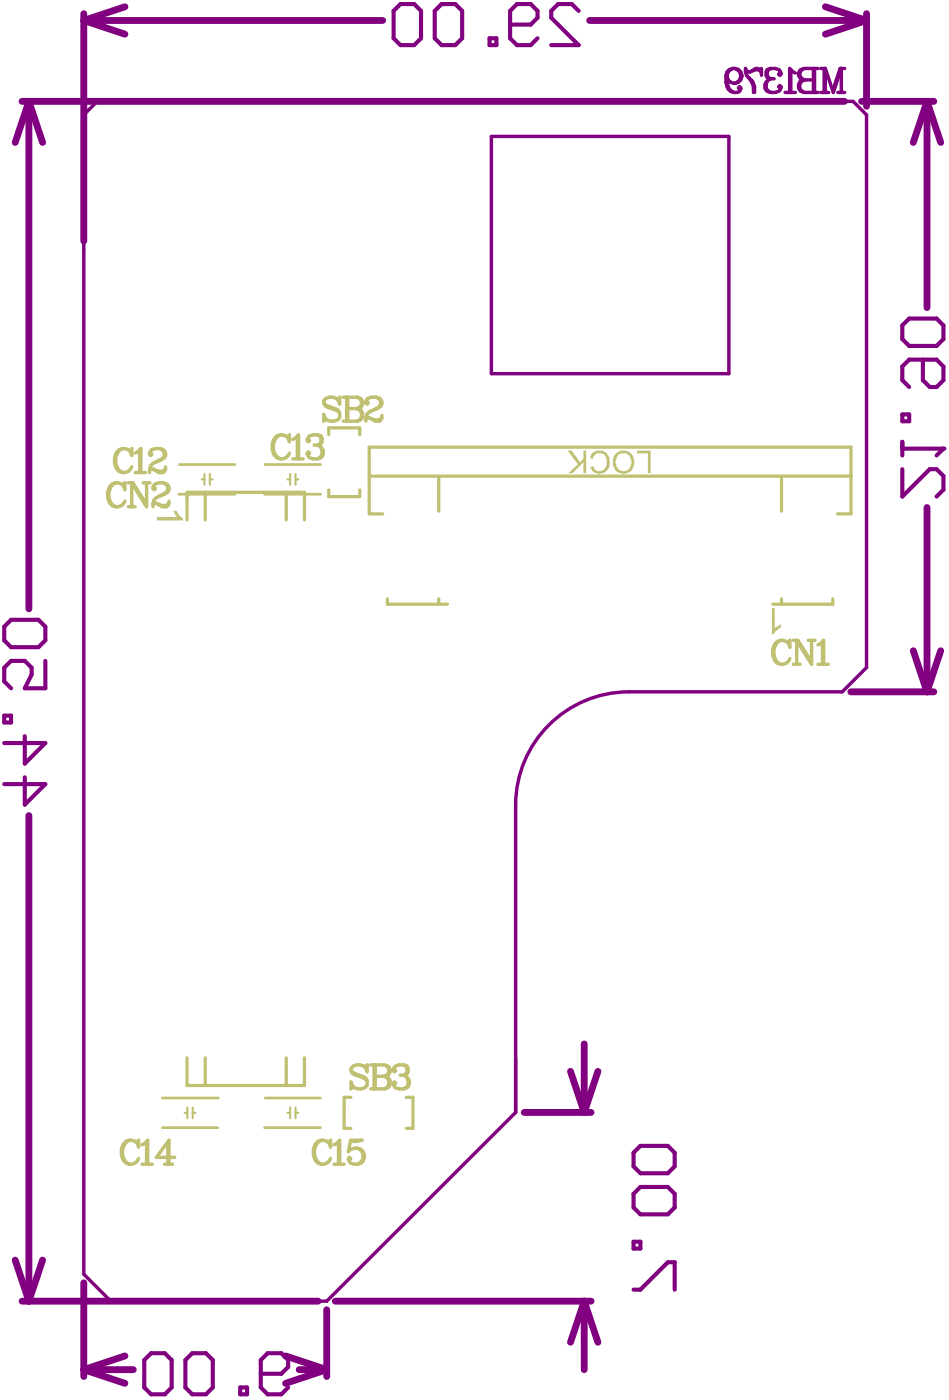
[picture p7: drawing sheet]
<svg xmlns="http://www.w3.org/2000/svg" width="117mm" height="173mm" viewBox="0 0 117 173" stroke-linecap="round" stroke-linejoin="round" font-family="sans-serif">
<g fill="none" stroke="#c0c073" stroke-width=".4">
<path d="M40.6 53.7v-.9h3.8v.9M45.6 58.8h59.4M54.1 58.8v4.3M96.5 58.8v4.3M23.1 64.2v-3.4h14.5v3.4M25.3 60.8v3.4M35.3 60.8v3.4M40.6 60.5v.8h3.8v-.8M47.2 63.5h-1.6v-8.3h59.4v8.3h-1.6M47.8 73.9v.7h7.4M54.1 73.9v.7M96.5 73.9v.7"/>
<path d="M102.8 73.9v.7h-7.4M23.1 130.6v3.4h14.5v-3.4M25.3 130.6v3.4M35.3 130.6v3.4M43.3 135.5h-.8v3.8h.8M50.1 135.5h.9v3.8h-.9"/>
</g>
<g fill="none" stroke="#c0c073" stroke-width=".27">
<path d="M24.9 59.2h.3M25.2 58.5v1.4M25.9 59.2h.3M25.9 58.5v1.4M35.5 59.2h.3M35.8 58.5v1.4M36.5 58.5v1.4M36.5 59.2h.3M22.8 137.4h.3M23.1 136.7v1.4M23.8 137.4h.3M23.8 136.7v1.4"/>
<path d="M35.5 137.4h.3M35.8 136.7v1.4M36.5 137.4h.3M36.5 136.7v1.4"/>
</g>
<path d="M22.2 57.4h6.8M32.7 57.4h6.9M22.1 61h6.9M32.6 61h7M20 139.2h6.9M20 135.6h6.9M32.6 139.2h7M32.7 135.6h6.9" fill="none" stroke="#c0c073" stroke-width=".33"/>
<g fill="#c0c073">
<path d="M95.3 75.1h.3v2.4l.8-.4v.4h-.2l-.4 .4-.3 .4h-.2z"/>
<path d="M19.4 63.8h2.5h-.1l-.4-.6v-.1h.4l.3 .5 .5 .4v.3h-3.2z"/>
</g>
<g fill="none" stroke="#c0c073" stroke-width=".42">
<path d="M14.3 59.6l.7 .2 .3 .2M14.3 59.6a1.41 1.41 0 0 0-1 1.8 1.24 1.24 0 0 0 1 1.2M14.3 59.6a1.68 1.68 0 0 0 0 3M15.4 59.6v.9l-.1-.5zM15.8 59.6h.6l1.7 2.7M16.3 59.6v3M17.7 59.6h.8M18.1 59.6v3l-1.7-2.7M20.1 59.6a.72 .72 0 0 1 .5 1.1l-1.3 .7-.3 .3-.1 .4v.5M20.1 59.6l.5 .2a.67 .67 0 0 1 .1 .9l-.4 .3-.7 .3M20.1 59.6h-.5l-.4 .2-.3 .4v.1l.1 .2 .2-.2-.2-.1M15.4 61.9a1 1 0 0 1-1.1 .7"/>
<path d="M15.8 62.6h.9M19.3 62.1l.7 .5h.6l.3-.5M19.3 62.1h-.3l-.1 .2M19.3 62.1l.7 .3h.4l.5-.3M20.9 61.9v.2M96.4 79.1l.7 .1 .2 .3M96.4 79.1a1.41 1.41 0 0 0-1 1.8 1.24 1.24 0 0 0 1 1.1M96.4 79.1a1.68 1.68 0 0 0 0 2.9M97.5 79.1v.8l-.2-.4zM97.9 79.1h.6l1.7 2.6M98.3 79.1v2.9M99.7 79.1h.9"/>
<path d="M100.2 79.1v2.9l-1.7-2.7M101 79.6l.2-.1 .5-.4v2.9M101.5 79.2v2.8M97.5 81.3a1 1 0 0 1-1.1 .7M97.9 82h.9M101 82h1.2M43.3 133.6l.2 .4-.2 .4zM43.3 132.2l.3 .4 1.4 .6 .3 .3M43.3 132.2l.3 .3 1.4 .5 .3 .5M45.2 131.9a1.17 1.17 0 0 0-1.9 0v.3M45.3 131.5v.8l-.1-.4zM45.3 133.5v.5a1.17 1.17 0 0 1-1.8 0"/>
<path d="M45.7 131.5h1.7M45.7 134.4h1.7M46.2 131.5v2.9M46.3 131.5v2.9M46.3 132.9h1.1M47.4 131.5l.5 .1a.68 .68 0 0 1 0 1.2l-.5 .1M47.4 132.9a.78 .78 0 0 1 .8 .8 .78 .78 0 0 1-.8 .7M47.4 131.5a.72 .72 0 0 1 .6 .7 .72 .72 0 0 1-.6 .7M47.4 132.9a.8 .8 0 0 1 .6 .8 .8 .8 0 0 1-.6 .7M48.7 133.9l.1-.2-.1-.1-.2 .1v.2l.3 .4 .4 .1h.6M49.4 132.8h.4M49.8 131.5h-.6l-.4 .1-.3 .5v.1l.2 .1 .1-.1-.1-.1"/>
<path d="M49.8 131.5l.4 .1 .2 .3v.4l-.2 .3-.4 .2M49.8 131.5l.3 .1 .1 .3v.4l-.1 .3-.3 .2M49.8 132.8a.86 .86 0 0 1 .7 .8 .86 .86 0 0 1-.7 .8M50.2 133a.9 .9 0 0 1-.4 1.4M16 140.8l.7 .1 .3 .3M16 140.8a1.41 1.41 0 0 0-1 1.8 1.24 1.24 0 0 0 1 1.1M16 140.8a1.68 1.68 0 0 0 0 2.9M17.1 143a1 1 0 0 1-1.1 .7M17.1 140.8v.8l-.1-.4zM17.5 143.7h1.3M17.5 141.4l.3-.2 .4-.4v2.9M18.1 140.9v2.8"/>
<path d="M20.3 143.7h1M20.7 141.1v2.6M21.6 142.9h-2.3l1.6-2.1v2.9M39.7 140.8l.7 .1 .3 .3M39.7 140.8a1.41 1.41 0 0 0-1 1.8 1.24 1.24 0 0 0 1 1.1M39.7 140.8a1.68 1.68 0 0 0 0 2.9M40.8 140.8v.8l-.1-.4zM40.8 143a1 1 0 0 1-1.1 .7M41.2 143.7h1.3M41.2 141.4l.3-.2 .4-.4v2.9M41.8 140.9v2.8M43.1 143.2l.2-.2-.2-.1-.1 .1v.2a.86 .86 0 0 0 1.1 .5"/>
<path d="M43.3 140.9h.7l.7-.1h-1.4l-.3 1.4 .3-.3 .4-.1h.4M44.1 141.8a1 1 0 0 1 .9 1 1 1 0 0 1-.9 .9M44.1 141.8a1.04 1.04 0 0 1 .7 1 1.04 1.04 0 0 1-.7 .9"/>
</g>
<g fill="#c0c073">
<path d="M78.6 55.6h1.7v2.8h-.3v-2.4h-1.4z"/>
<path d="M72.9 56.1l.3-.2a1.22 1.22 0 0 1 1.3-.2 1.22 1.22 0 0 1 .7 1.2l.1 .2-.1 .1a1.22 1.22 0 0 1-1.8 1.1h-.1l-.2-.1-.2-.5 .4-.1a.74 .74 0 0 0 .6 .6 .74 .74 0 0 0 .7-.4l.2-.1a1.83 1.83 0 0 0-.2-1.6l-.5-.1a.51 .51 0 0 0-.7 .2l-.1 .1-.1 .4-.3-.1z"/>
<path d="M70.1 55.6h.5l1 1.5 .4-.4v-1.1h.3v2.8h-.3v-1.3l-1.3 1.3h-.6l1.2-1.1z"/>
<path d="M75.8 56.2a1.36 1.36 0 0 1 1.7-.5 1.36 1.36 0 0 1 .8 1.5 1.31 1.31 0 0 1-1.5 1.3l-.1-.1a1.01 1.01 0 0 1-1-.9h-.1v-.8zM76.2 56.2a1.34 1.34 0 0 0 .2 1.8h.1a.56 .56 0 0 0 .8 .1h.1v-.1l.3-.1v-.1l.1-.2 .1-.4v-.4h-.1a.58 .58 0 0 0-.2-.6l-.1-.1a.63 .63 0 0 0-.7-.1h-.2v.1h-.2z"/>
</g>
<g fill="none" stroke="#c0c073" stroke-width=".42">
<path d="M15.1 55.4l.7 .1 .3 .3M15.1 55.4a1.41 1.41 0 0 0-1 1.8 1.24 1.24 0 0 0 1 1.1M15.1 55.4a1.68 1.68 0 0 0 0 2.9M16.3 55.4v.8l-.2-.4zM16.3 57.6a1 1 0 0 1-1.2 .7M16.7 58.3h1.2M16.7 55.9l.3-.1 .4-.4v2.9M17.2 55.5v2.8M18.9 57.9l.7 .4h.5l.3-.4M18.9 57.9h-.3l-.1 .2M18.9 57.9l.7 .3h.4l.4-.3M19.2 57.1a1.05 1.05 0 0 0-.7 1.2"/>
<path d="M19.7 55.4h-.5l-.5 .1-.2 .4v.2l.1 .1 .1-.1-.1-.2M19.7 55.4l.4 .1a.67 .67 0 0 1 .2 1l-.4 .3-.7 .3M19.7 55.4a.72 .72 0 0 1 .4 1.1l-.9 .6M20.4 57.6v.3M34.6 53.7l.7 .1 .3 .3M34.6 53.7a1.41 1.41 0 0 0-1 1.8 1.24 1.24 0 0 0 1 1.2M34.6 53.7a1.68 1.68 0 0 0 0 3M35.7 53.7v.8l-.1-.4zM35.7 55.9a1 1 0 0 1-1.1 .8M36.1 56.7h1.3M36.1 54.3l.3-.2 .4-.4v3M36.7 53.8v2.9"/>
<path d="M38.1 56.1l.1-.2-.1-.1-.2 .1v.2l.3 .4 .4 .2h.6M38.8 55h.4M39.2 53.7h-.6l-.4 .1-.3 .5v.1l.2 .1 .1-.1-.1-.1M39.2 53.7l.4 .1 .2 .3v.4l-.2 .3-.4 .2M39.2 53.7l.3 .1 .1 .3v.4l-.1 .3-.3 .2M39.2 55a.86 .86 0 0 1 .7 .8 .86 .86 0 0 1-.7 .9M39.6 55.2a.9 .9 0 0 1-.4 1.5M39.9 51.2l.2 .4-.2 .4zM39.9 49.7l.3 .5 1.4 .5 .3 .3M39.9 49.7l.6 .5 1.1 .4 .3 .4M41.8 49.5a1.17 1.17 0 0 0-1.9 0v.2M41.9 49v.9l-.1-.4z"/>
<path d="M41.9 51v.6a1.17 1.17 0 0 1-1.8 0M42.4 49h1.7M42.4 52h1.7M42.8 49v3M42.9 49v3M42.9 50.5h1.2M44.1 49l.4 .2a.68 .68 0 0 1 0 1.1l-.4 .2M44.1 50.5a.78 .78 0 0 1 .7 .7 .78 .78 0 0 1-.7 .8M44.1 49a.72 .72 0 0 1 .5 .7 .72 .72 0 0 1-.5 .8M44.1 50.5a.8 .8 0 0 1 .5 .7 .8 .8 0 0 1-.5 .8M45.6 51.6l.7 .4h.5l.3-.4M45.6 51.6h-.3l-.1 .1"/>
<path d="M45.6 51.6l.7 .3h.4l.4-.3M46.4 49h-.5l-.5 .2-.2 .4v.1l.1 .2 .1-.2-.1-.1M46.4 49a.72 .72 0 0 1 .4 1.2l-1.2 .7-.3 .3-.1 .4v.4M46.4 49l.4 .2a.67 .67 0 0 1 .2 1l-.4 .3-.7 .2M47.1 51.3v.3"/>
</g>
<g fill="none" stroke="#800080" stroke-width=".85">
<path d="M2.7 12.5h101.5M3.6 12.5l-1.7 5.1M3.6 12.5v62.7M3.6 12.5l1.7 5.1M10.3 1.7v28.1M10.3 2.5l5.1 1.7M10.3 2.5h36.9M15.4 .8l-5.1 1.7M72.8 2.5h34.1M101.9 .8l5 1.7M106.3 12.5h9M106.9 1.7v11.4"/>
<path d="M106.9 2.5l-5 1.7M114.4 12.5l1.7 5.1M114.4 12.5v25.5M114.4 12.5l-1.7 5.1M114.4 62.7v22.7M105 85.4h10.3M112.7 80.3l1.7 5.1M116.1 80.3l-1.7 5.1M3.6 100.7v60M64.7 137.4h8.2M70.4 132.3l1.7 5.1M72.1 128.9v8.5"/>
<path d="M73.8 132.3l-1.7 5.1M1.9 155.6l1.7 5.1M5.3 155.6l-1.7 5.1M10.3 158.4v11.6M2.7 160.7h36.6M10.3 169.1h6.2M10.3 169.1l5.1 1.7M15.4 167.4l-5.1 1.7M35.2 167.4l5.1 1.7M36.9 169.1h3.4M40.3 161.7v8.3M40.3 169.1l-5.1 1.7"/>
<path d="M41.4 160.7h31.5M72.1 160.7l-1.7 5M72.1 160.7l1.7 5M72.1 160.7v8.4"/>
</g>
<g fill="none" stroke="#800080" stroke-width=".42">
<path d="M60.6 16.8h29.4v29.3h-29.4zM89.7 9.4a.92 .92 0 0 0 1 .9M90.4 8.5h.3M90.4 8.5l-.4 .1a1.78 1.78 0 0 0-.3 2.1l.5 .6 .4 .1M90.4 8.5l-.2 .1a1.78 1.78 0 0 0-.3 2.1l.1 .3 .6 .4M90.7 8.5a.92 .92 0 0 1 .9 .9 .92 .92 0 0 1-.9 .9M90.7 8.5a.95 .95 0 0 1 .7 .9 .95 .95 0 0 1-.7 .9M91.3 11l-.2-.1 .2-.2 .1 .2-.1 .4-.3 .1h-.4M92.1 9.3a2.39 2.39 0 0 1 .9 2.1M92.1 9.3a2.11 2.11 0 0 1 1 2.1M92.6 8.9h-.3l-.3-.4v.4l.1 .4M93.8 8.7l-.2-.2h-.3l-.7 .4"/>
<path d="M93.8 8.7l.2 .3M93.8 8.7l-.2-.1h-.3l-.7 .3M94 8.5v.8M94.7 10a.9 .9 0 0 0 .4 1.4M95.1 8.5h.6l.4 .1 .3 .4v.2l-.2 .1-.1-.1 .1-.2M95.1 8.5l-.4 .1-.1 .3v.4l.1 .3 .4 .1M95.1 9.7h.4M95.1 8.5l-.3 .1-.1 .3v.4l.1 .3 .3 .1M95.1 9.7a.86 .86 0 0 0-.7 .9 .86 .86 0 0 0 .7 .8M96.2 10.9l-.1-.2 .1-.1 .2 .1v.2l-.3 .4-.4 .1h-.6M96.9 11.4h1.3M97.6 8.6v2.8"/>
<path d="M98.2 9l-.3-.1-.4-.4v2.9M99.3 8.5h1.7M99.3 11.4h1.7M99.3 8.5l-.5 .1a.68 .68 0 0 0 0 1.1l.5 .2M99.3 9.9a.78 .78 0 0 0-.8 .7 .78 .78 0 0 0 .8 .8M99.3 8.5a.72 .72 0 0 0-.6 .7 .72 .72 0 0 0 .6 .7M99.3 9.9a.8 .8 0 0 0-.6 .7 .8 .8 0 0 0 .6 .8M99.3 9.9h1.1M100.4 8.5v2.9M100.5 8.5v2.9M101.3 8.5h.6M101.3 11.4h1"/>
<path d="M101.7 8.5v2.9M101.9 8.5l.9 2.9 1-2.9v2.9M101.9 8.5v2.9M103.4 11.4h.9M104.3 8.5h-.6l-.9 2.5M77.6 85.4h26.3l3-3v-68.2l-1.6-1.7h-93.3l-1.7 1.7v143.1l3.4 3.4h26.6l23.3-23.3v-38"/>
</g>
<g fill="none" stroke="#800080" stroke-width=".51">
<path d="M49.4 .5h1.7l.9 .8v3.4l-.9 .9h-1.7l-.8-.9v-3.4zM53.7 1.3l.8-.8h1.7l.8 .8v3.4l-.8 .9h-1.7l-.8-.9zM60.4 4.7h.9v.9h-.9zM63 3h2.5l.8-.8v-.9l-.8-.8h-1.7l-.8 .8v3.4l.8 .9h1.7l.8-.9M71.4 1.3l-.8-.8h-1.7l-.9 .8v.9l3.4 3.4h-3.4M111.4 54.5v1.7M111.4 57.9v3.4l3.3-3.4h.9l.8 .9v1.7l-.8 .8M111.4 55.4h5M.5 77.4l.9-.9h3.4l.8 .9v1.7l-.8 .8h-3.4l-.9-.8zM.5 88.4h.9v.8h-.9zM3.1 96v3.4l2.5-2.6h-5.1M3.1 90.9v3.4l2.5-2.6h-5.1"/>
<path d="M5.6 81.6v3.4h-2.5l.8-1.7v-.9l-.8-.8h-1.7l-.9 .8v1.7l.9 .9M78.2 142.3l.8-.8h3.4l.9 .8v1.7l-.9 .9h-3.4l-.8-.9zM78.2 147.4l.8-.8h3.4l.9 .8v1.7l-.9 .8h-3.4l-.8-.8zM78.2 159.2h.8l3.4-3.3h.9v3.3M78.2 153.3h.8v.9h-.8z"/>
</g>
<circle cx="116.4" cy="55.4" r=".25" fill="#800080"/>
<path d="M111.4 51.2h.8v.8h-.8zM111.4 40.2l.8-.9h3.4l.8 .9v1.7l-.8 .8h-3.4l-.8-.8zM113.9 44.4v2.5l.8 .9h.9l.8-.9v-1.6l-.8-.9h-3.4l-.8 .9v1.6l.8 .9M116.4 55.4l-.8 .8M17.8 167.9l.9-.8h1.6l.9 .8v3.4l-.9 .9h-1.6l-.9-.9zM22.9 167.9l.8-.8h1.7l.9 .8v3.4l-.9 .9h-1.7l-.8-.9zM29.6 171.3h.9v.9h-.9zM32.2 169.6h2.5l.9-.8v-.9l-.9-.8h-1.7l-.8 .8v3.4l.8 .9h1.7l.9-.9" fill="none" stroke="#800080" stroke-width=".51"/>
<path d="M77.6 85.4a14 14 0 0 0-14 14" fill="none" stroke="#800080" stroke-width=".42"/>
</svg>
